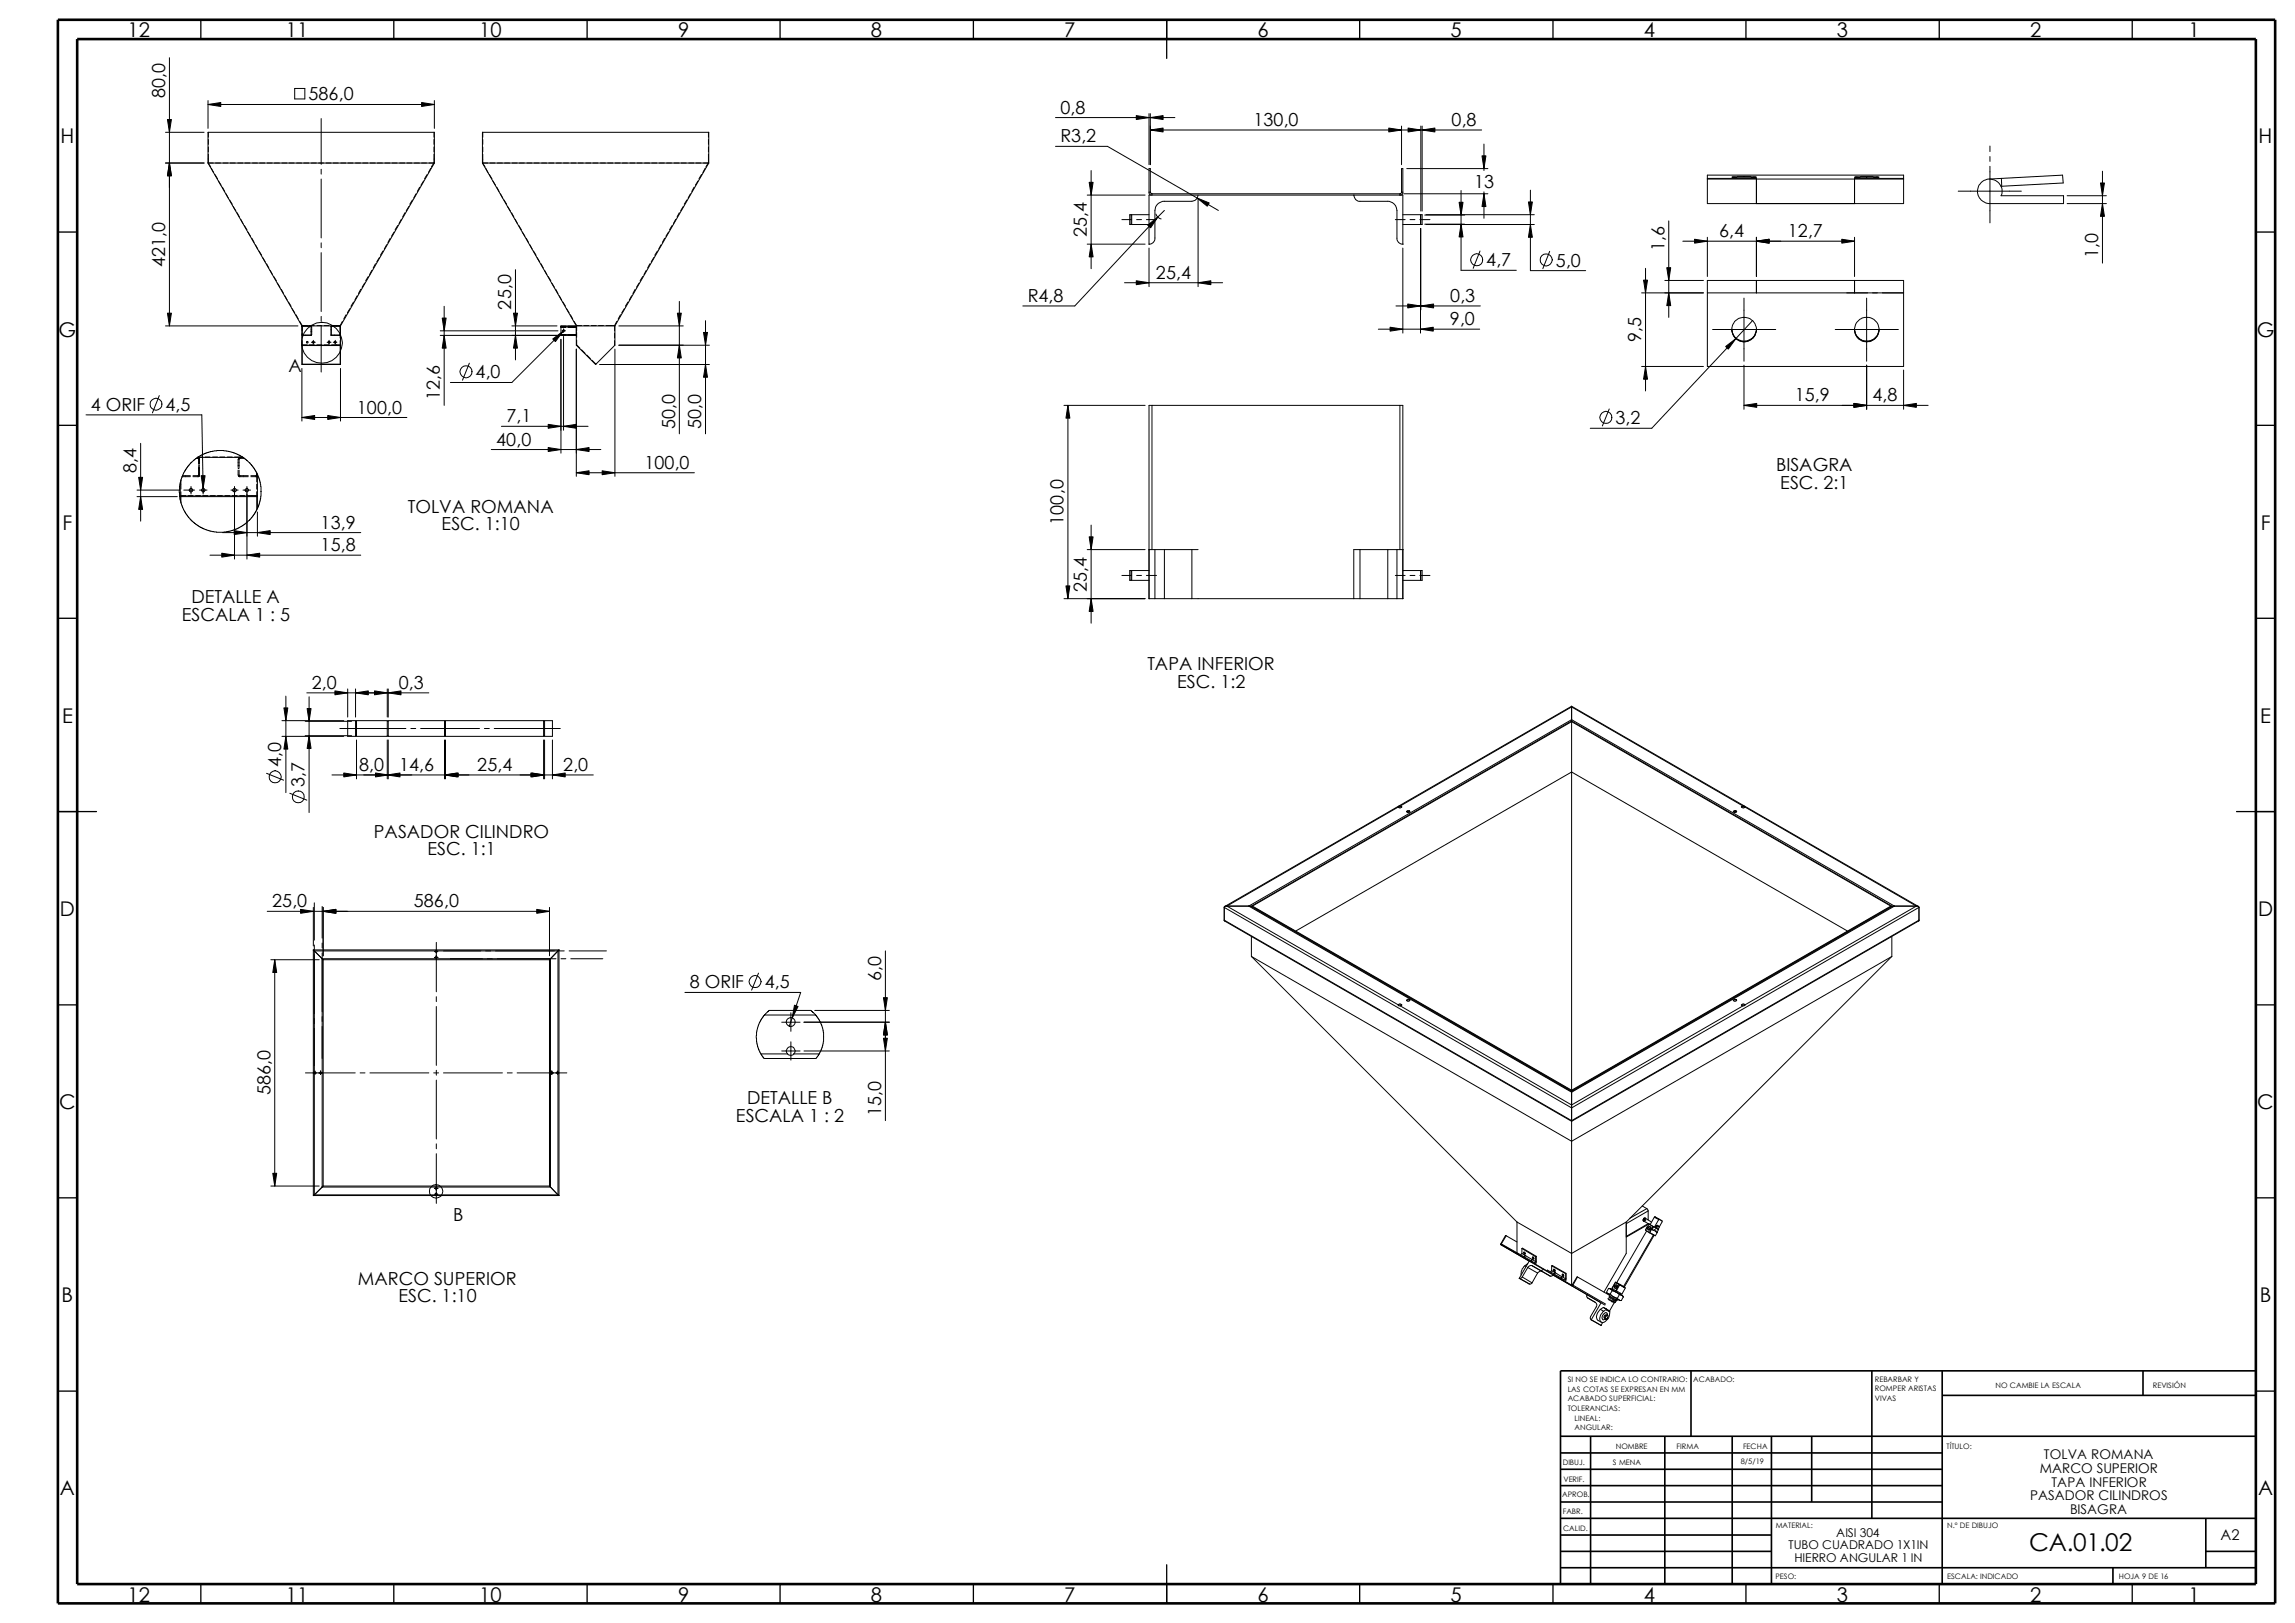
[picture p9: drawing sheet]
<svg xmlns="http://www.w3.org/2000/svg" width="594mm" height="420mm" viewBox="0 0 594 420" stroke-linecap="round" stroke-linejoin="round" font-family="sans-serif">
<defs><g id="words">
<text font-size="6.3" x="525.3" y="401.5">CA.01.02</text>
<g font-size="5.2">
<text x="33" y="9.6">12</text>
<text x="74" y="9.6">11</text>
<text x="124" y="9.6">10</text>
<text x="175.5" y="9.6">9</text>
<text x="225.5" y="9.6">8</text>
<text x="275.5" y="9.6">7</text>
<text x="325.5" y="9.6">6</text>
<text x="375.5" y="9.6">5</text>
<text x="425.5" y="9.6">4</text>
<text x="475.5" y="9.6">3</text>
<text x="525.5" y="9.6">2</text>
<text x="566.5" y="9.6">1</text>
<text x="15.7" y="37.1">H</text>
<text x="584.6" y="37.1">H</text>
<text x="15.2" y="87.2">G</text>
<text x="584.2" y="87.2">G</text>
<text x="16.2" y="137.1">F</text>
<text x="585.2" y="137.1">F</text>
<text x="16.1" y="187.2">E</text>
<text x="585" y="187.2">E</text>
<text x="15.5" y="237.1">D</text>
<text x="584.5" y="237.1">D</text>
<text x="15.3" y="287.1">C</text>
<text x="584.3" y="287.1">C</text>
<text x="15.9" y="337.2">B</text>
<text x="585" y="337.2">B</text>
<text x="15.5" y="387.1">A</text>
<text x="584.5" y="387.1">A</text>
<text x="33" y="414.7">12</text>
<text x="74" y="414.7">11</text>
<text x="124" y="414.7">10</text>
<text x="175.5" y="414.7">9</text>
<text x="225.5" y="414.7">8</text>
<text x="275.5" y="414.7">7</text>
<text x="325.5" y="414.7">6</text>
<text x="375.5" y="414.7">5</text>
<text x="425.5" y="414.7">4</text>
<text x="475.5" y="414.7">3</text>
<text x="525.5" y="414.7">2</text>
<text x="566.5" y="414.7">1</text>
</g>
<g font-size="4.7">
<text x="42.8" y="25.4" transform="rotate(-90 42.8 25.4)">80,0</text>
<text x="79.8" y="26">586,0</text>
<text x="274.5" y="29.4">0,8</text>
<text x="324.4" y="32.6">130,0</text>
<text x="375.8" y="32.6">0,8</text>
<text x="274.5" y="36.9">R3,2</text>
<text x="381.6" y="48.6">13</text>
<text x="281.3" y="61.4" transform="rotate(-90 281.3 61.4)">25,4</text>
<text x="430.9" y="65" transform="rotate(-90 430.9 65)">1,6</text>
<text x="445" y="61.4">6,4</text>
<text x="462.8" y="61.4">12,7</text>
<text x="42.8" y="69.1" transform="rotate(-90 42.8 69.1)">421,0</text>
<text x="384.7" y="69">4,7</text>
<text x="402.8" y="69">5,0</text>
<text x="543.1" y="66.8" transform="rotate(-90 543.1 66.8)">1,0</text>
<text x="299.2" y="72.2">25,4</text>
<text x="132.3" y="80.1" transform="rotate(-90 132.3 80.1)">25,0</text>
<text x="266" y="78.2">R4,8</text>
<text x="375.4" y="78.2">0,3</text>
<text x="375.3" y="84.2">9,0</text>
<text x="424.9" y="88.6" transform="rotate(-90 424.9 88.6)">9,5</text>
<text x="74.7" y="96.3">A</text>
<text x="123.1" y="97.9">4,0</text>
<text x="23.5" y="106.4">4 ORIF</text>
<text x="42.8" y="106.4">4,5</text>
<text x="92.4" y="107.1">100,0</text>
<text x="113.9" y="103.7" transform="rotate(-90 113.9 103.7)">12,6</text>
<text x="464.6" y="103.9">15,9</text>
<text x="484.7" y="103.9">4,8</text>
<text x="131.1" y="109.3">7,1</text>
<text x="174.8" y="111" transform="rotate(-90 174.8 111)">50,0</text>
<text x="181.5" y="111" transform="rotate(-90 181.5 111)">50,0</text>
<text x="418.2" y="109.8">3,2</text>
<text x="128.4" y="115.4">40,0</text>
<text x="35.3" y="122.5" transform="rotate(-90 35.3 122.5)">8,4</text>
<text x="166.8" y="121.4">100,0</text>
<text x="459.7" y="122.1">BISAGRA</text>
<text x="460.8" y="126.5">ESC. 2:1</text>
<text x="83" y="136.9">13,9</text>
<text x="105.6" y="132.8">TOLVA ROMANA</text>
<text x="114.3" y="137.3">ESC. 1:10</text>
<text x="275.3" y="135.8" transform="rotate(-90 275.3 135.8)">100,0</text>
<text x="83" y="142.7">15,8</text>
<text x="281.3" y="153.2" transform="rotate(-90 281.3 153.2)">25,4</text>
<text x="47.1" y="160.7">ESCALA 1 : 5</text>
<text x="49.5" y="156.2">DETALLE A</text>
<text x="297" y="173.5">TAPA INFERIOR</text>
<text x="80.7" y="178.4">2,0</text>
<text x="103.2" y="178.4">0,3</text>
<text x="304.7" y="178">ESC. 1:2</text>
<text x="72.8" y="198.6" transform="rotate(-90 72.8 198.6)">4,0</text>
<text x="78.8" y="203.8" transform="rotate(-90 78.8 203.8)">3,7</text>
<text x="93" y="199.6">8,0</text>
<text x="103.3" y="199.6">14,6</text>
<text x="123.5" y="199.6">25,4</text>
<text x="145.8" y="199.6">2,0</text>
<text x="96.8" y="216.9">PASADOR CILINDRO</text>
<text x="110.7" y="221.5">ESC. 1:1</text>
<text x="70.5" y="234.9">25,0</text>
<text x="107.1" y="234.9">586,0</text>
<text x="178.6" y="255.8">8 ORIF</text>
<text x="198" y="255.8">4,5</text>
<text x="228.1" y="254" transform="rotate(-90 228.1 254)">6,0</text>
<text x="70" y="283.6" transform="rotate(-90 70 283.6)">586,0</text>
<text x="193.4" y="285.8">DETALLE B</text>
<text x="190.5" y="290.4">ESCALA 1 : 2</text>
<text x="228.1" y="288.8" transform="rotate(-90 228.1 288.8)">15,0</text>
<text x="117.3" y="316">B</text>
<text x="92.6" y="332.6">MARCO SUPERIOR</text>
<text x="103.1" y="337.1">ESC. 1:10</text>
</g>
<text font-size="3.8" x="574.8" y="398.7">A2</text>
<g font-size="3.5">
<text x="529.1" y="377.8">TOLVA ROMANA</text>
<text x="528" y="381.4">MARCO SUPERIOR</text>
<text x="525.5" y="388.4">PASADOR CILINDROS</text>
<text x="531" y="384.9">TAPA INFERIOR</text>
<text x="535.9" y="392">BISAGRA</text>
</g>
<g font-size="3.1">
<text x="463" y="401">TUBO CUADRADO 1X1IN</text>
<text x="475.3" y="397.9">AISI 304</text>
<text x="464.5" y="404.2">HIERRO ANGULAR 1 IN</text>
</g>
<g font-size="1.9">
<text x="405.8" y="357.8">SI NO SE INDICA LO CONTRARIO:</text>
<text x="438.3" y="357.8">ACABADO:</text>
<text x="485.3" y="357.7">REBARBAR Y</text>
<text x="516.6" y="359.2">NO CAMBIE LA ESCALA</text>
<text x="557.3" y="359.4">REVISIÓN</text>
<text x="405.8" y="360.3">LAS COTAS SE EXPRESAN EN MM</text>
<text x="405.8" y="362.8">ACABADO SUPERFICIAL:</text>
<text x="405.8" y="365.3">TOLERANCIAS:</text>
<text x="485.3" y="360.2">ROMPER ARISTAS</text>
<text x="485.3" y="362.7">VIVAS</text>
<text x="407.6" y="367.7">LINEAL:</text>
<text x="407.6" y="370.3">ANGULAR:</text>
<text x="418.3" y="375.2">NOMBRE</text>
<text x="434" y="375.1">FIRMA</text>
<text x="451.2" y="375.1">FECHA</text>
<text x="503.9" y="375.1">TÍTULO:</text>
<text x="404.5" y="379.3">DIBUJ.</text>
<text x="404.7" y="383.6">VERIF.</text>
<text x="417.5" y="379.3">S MENA</text>
<text x="450.6" y="379.1">8/5/19</text>
<text x="404.4" y="387.6">APROB.</text>
<text x="404.5" y="392">FABR.</text>
<text x="459.7" y="395.7">MATERIAL:</text>
<text x="504" y="395.7">N.º DE DIBUJO</text>
<text x="404.6" y="396.4">CALID.</text>
<text x="459.6" y="408.7">PESO:</text>
<text x="504" y="408.8">ESCALA: INDICADO</text>
<text x="548.5" y="408.8">HOJA 9 DE 16</text>
</g>
</g></defs>
<!-- layer: Capa 1 -->
<g fill="none" stroke="#000" stroke-width=".34">
<path d="M52 5.1v5M101.9 5.1v5M152 5.1v5M201.9 5.1v5M252 5.1v5M302 5.1v10M352 5.1v5M402 5.1v5M452 5.1v5M502 5.1v5M551.9 5.1v5M15 60.1h5"/>
<path d="M583.9 60.1h5M15 110.1h5M583.9 110.1h5M15 160.1h5M583.9 160.1h5M15 210.1h10M579 210.1h9.9M15 260.1h5M583.9 260.1h5M15 310.1h5M583.9 310.1h5M15 360.1h5"/>
<path d="M583.9 360.1h5M52 410.1v5M101.9 410.1v5M152 410.1v5M201.9 410.1v5M252 410.1v5M302 405.1v10M352 410.1v5M402 410.1v5M452 410.1v5M502 410.1v5M551.9 410.1v5"/>
</g>
<g fill="none" stroke="#000" stroke-width=".42">
<path d="M437.7 354.9v16.9M484.5 354.9v38.2M502.8 354.9v55.2M554.7 354.9v6.3M583.9 354.9h-180v55.2M403.9 376.1h98.9M403.9 371.8h180M411.7 371.8v38.3M431 371.8v38.3M448.4 371.8v38.3M458.6 371.8v38.3M469 371.8v17"/>
<path d="M502.8 361.2h81.1M403.9 393.1h180M403.9 397.4h54.7M403.9 380.4h98.9M403.9 384.6h98.9M403.9 388.8h98.9M571 393.1v12.7M403.9 401.6h54.7M403.9 405.8h180M546.9 405.8v4.3M571 401.6h12.9"/>
</g>
<path d="M15 5.1h573.9v410h-573.9zM20 10.1h563.9v400h-563.9z" fill="none" stroke="#000" stroke-width=".68" stroke-linecap="butt"/>
<g fill="none" stroke="#000" stroke-width=".26">
<path d="M43.9 14.9v69.5M42.8 34.2h10M43.3 30.9h1.1l-.5 3.3zM53.8 27.1l3.4-.6v1.1zM53.8 26v7.2M53.8 27.1h58.6M53.9 34.2v1.3M53.9 36.1v1.3M53.9 38.1v1.2M53.9 39.9v2.3M76.3 22.9h2.6v2.7h-2.6zM83.1 30.7v11.8"/>
<path d="M109.1 26.5l3.3 .6-3.3 .5zM112.4 34.2v1.3M112.4 36.1v1.3M112.4 38.1v1.2M112.4 39.9v2.3M112.4 26v7.2M125 34.2v1.3M125 36.1v1.3M125 38.1v1.2M125 39.9v2.3M183.4 34.2v1.3M183.4 36.1v1.3"/>
<path d="M183.4 38.1v1.2M183.4 39.9v2.3M273.2 37.9h13.5l28.7 16.6M273.2 30.4h30.9M294.1 29.9l3.3 .5-3.3 .5zM297.4 29.4v13.2M297.8 33.7l3.3-.6v1.1zM297.8 30.4l3.3-.5v1zM297.8 29.4v13.2M297.8 33.7h85.7M359.5 33.1l3.3 .6-3.3 .5zM362.8 32.6v10"/>
<path d="M364.5 33.1l3.3 .6-3.3 .5zM367.8 32.6v22.1M368.1 33.7l3.3-.6v1.1zM368.1 32.6v22.1M384.1 37.3v6.9M515.1 37.8v1.4M42.8 42.2h10M43.9 42.2l.5 3.3h-1.1zM53.8 42.2l24.3 42.2M53.8 42.1l.7 1.1M53.8 42.2h58.6M53.8 42.2v-8h58.6v8"/>
<path d="M54.7 43.6l.6 1.1M55.6 45.2l.7 1.1M56.6 46.9l.6 1.1M57.6 48.5l.6 1.1M58.5 50.2l.6 1.1M59.4 51.8l.7 1.1M60.4 53.5l.6 1.1M61.4 55.1l.6 1.1M62.3 56.8l.6 1.1M63.2 58.4l.7 1.1M83.1 43.8v1.3M83.1 46.4v15.2"/>
<path d="M103 58.4l-.7 1.1M103.9 56.8l-.6 1.1M104.8 55.1l-.6 1.1M105.8 53.5l-.6 1.1M106.8 51.8l-.7 1.1M107.7 50.2l-.6 1.1M108.6 48.5l-.6 1.1M109.6 46.9l-.6 1.1M110.6 45.2l-.7 1.1M111.5 43.6l-.6 1.1M112.4 42.1l-.7 1.1M112.4 42.2l-24.3 42.2"/>
<path d="M124.9 42.1l.7 1.1M124.9 42.2l24.3 42.2v5l5 5 5-5v-5M124.9 42.2h58.6M124.9 42.2v-8h58.6v8M125.7 43.6l.6 1.1M126.7 45.2l.6 1.1M127.6 46.9l.7 1.1M128.6 48.5l.6 1.1M129.5 50.2l.6 1.1M130.5 51.8l.6 1.1M131.4 53.5l.7 1.1M132.4 55.1l.6 1.1"/>
<path d="M133.4 56.8l.5 1.1M134.3 58.4l.7 1.1M174 58.4l-.7 1.1M174.9 56.8l-.6 1.1M175.9 55.1l-.6 1.1M176.9 53.5l-.7 1.1M177.8 51.8l-.7 1.1M178.7 50.2l-.6 1.1M179.7 48.5l-.6 1.1M180.7 46.9l-.7 1.1M181.6 45.2l-.7 1.1M182.5 43.6l-.6 1.1"/>
<path d="M183.4 42.1l-.7 1.1M183.5 42.2l-24.3 42.2M281.4 50.5h15M281.9 47.2h1.1l-.6 3.3zM282.4 44.2v25.4M290.4 56.9h2.5M292.4 55.6h.4v2.5h-.4zM292.8 55.7h.1M292.8 58h.1M294.2 56.9h1.3M296.8 56.9h2.6M297.1 58.3l2.6-2.1-1.8 2.8z"/>
<path d="M297.4 49.7h.4M297.4 55.6h-4.5v2.5h4.5M297.4 49.7v-6.1h.4v6.1M297.4 49.7a.63 .63 0 0 0 .8 .8M297.8 49.7l.4 .5M298 50.5h-.6v12.7M298.2 50.5h64.9v12.7M298.2 50.2v.3M298.2 50.2h64.2M299.2 55.4a2.17 2.17 0 0 0 1.4 1.3M301.4 54.5l-23.2 24.7h-13.4M309.9 51.3l3.1 1.2-.5 .9z"/>
<path d="M310.1 51.5v22.7M310.1 50.5a1.75 1.75 0 0 1-1.6 1.6h-7.1a2.41 2.41 0 0 0-2.4 2.4v7.1a1.46 1.46 0 0 1-1.6 1.6M350.4 50.5a1.59 1.59 0 0 0 1.6 1.6h7.2a2.44 2.44 0 0 1 2.4 2.4v7.2a1.45 1.45 0 0 0 1.5 1.5M361.2 56.9h2.5M362.8 49.7l-.4 .5M362.8 49.7h.3M362.8 49.7v-6.1h.3v6.1M363.1 55.6h4.6v2.5h-4.6M363.1 49.7a.63 .63 0 0 1-.7 .8v-.3M363.4 50.2h21.7M364.2 43.6h20.9M365 56.9h1.3"/>
<path d="M367.5 56.9h2.7M367.7 59.1v27.1M367.8 55.6h.3v2.5h-.3zM367.8 59.1v21.1M368.8 58h10.3M368.8 55.7h10.3M369.1 58.1h28.1M369.1 55.6h28.1M377.7 52.4h1l-.5 3.3zM378.2 58l.5 3.3h-1zM378.2 49.3v20.7h14.3M383.6 40.3h1l-.5 3.3z"/>
<path d="M384.1 50.2l.5 3.3h-1zM384.1 49.7v6.8M395.6 52.3h1.1l-.5 3.3zM396.2 58.1l.5 3.3h-1.1zM396.2 49.2v20.9h14.3M432 57.2v25M442 46.4v6.3h50.8v-6.3M442 46.4h50.8M442 46.2h12.7v.2M442 46.4v-1.1h50.8v1.1M448.3 45.8l1.5-.1 4.9 .1-1.1 .2h-4.2zM454.7 46.4v6.3z"/>
<path d="M480.1 45.8l1.7-.1 4.6 .1-.9 .2h-4.5zM480.1 46.4v6.3zM492.8 46.2h-12.7v.2M506.9 49.5h16.3M512.7 47.4a3.2 3.2 0 0 1 4-.6 3.2 3.2 0 0 1 1.3 3.9h16.2v2h-19.1a3.2 3.2 0 0 1-2.9-1.9 3.2 3.2 0 0 1 .5-3.4zM514.9 46.4l19-1.1 .2 2.1-15.9 .8M515.1 40.5v1.3M515.1 43.1v14.6M518 48.2h.2M518.1 46.2l.1 2M535.1 52.7h10.2M535.1 50.7h10.2"/>
<path d="M543.7 47.4h1l-.5 3.3zM544.2 52.7l.5 3.3h-1zM544.2 44.3v23.8M64.2 60.1l.7 1.1M65.2 61.7l.6 1.1M66.1 63.4l.6 1.1M67.1 65l.6 1.1M68 66.7l.7 1.1M69 68.3l.6 1.1M69.9 70l.6 1.1M70.9 71.6l.6 1.1M71.8 73.3l.7 1.1"/>
<path d="M72.8 74.9l.6 1.1M73.7 76.6l.6 1.1M74.7 78.2l.7 1.1M75.6 79.9l.7 1.1M83.1 62.9v1.2M83.1 65.4v15.2M90.6 79.9l-.7 1.1M91.5 78.2l-.7 1.1M92.5 76.6l-.6 1.1M93.4 74.9l-.6 1.1M94.4 73.3l-.7 1.1M95.3 71.6l-.6 1.1"/>
<path d="M96.3 70l-.6 1.1M97.2 68.3l-.6 1.1M98.2 66.7l-.7 1.1M99.1 65l-.6 1.1M100.1 63.4l-.6 1.1M101 61.7l-.6 1.1M102 60.1l-.7 1.1M115 79.3v25.6M133.4 69.8v23.4M135.2 60.1l.7 1.1M136.2 61.7l.6 1.1M137.2 63.4l.6 1.1"/>
<path d="M138.1 65l.7 1.1M139 66.7l.7 1.1M140 68.3l.6 1.1M141 70l.6 1.1M141.9 71.6l.7 1.1M142.8 73.3l.7 1.1M143.8 74.9l.6 1.1M144.8 76.6l.6 1.1M145.7 78.2l.7 1.1M146.6 79.9l.7 1.1M161.6 79.9l-.6 1.1M162.6 78.2l-.7 1.1"/>
<path d="M163.5 76.6l-.6 1.1M164.4 74.9l-.6 1.1M165.4 73.3l-.6 1.1M166.4 71.6l-.7 1.1M167.3 70l-.6 1.1M168.2 68.3l-.6 1.1M169.2 66.7l-.6 1.1M170.2 65l-.7 1.1M171.1 63.4l-.6 1.1M172 61.7l-.6 1.1M173.1 60.1l-.7 1.1M175.9 78v34.3"/>
<path d="M281.4 63.2h15M282.4 63.2l.6 3.3h-1.1zM291.1 73.2h25.4M294.1 72.7l3.3 .5-3.3 .5zM297.4 64.2v10M297.4 63.2h.1M310.1 73.2l3.3-.5v1zM361.4 79.2h21.8M363.1 64.2v22M363.1 63.2h.1M364.4 78.7l3.3 .5-3.3 .5zM367.8 79.2l3.3-.5v1z"/>
<path d="M383.1 65l-1.8 4.5M401.2 65.1l-1.8 4.5M424.9 75.8h16M425.5 72.5h1l-.5 3.3zM426 69.5v31.7M431 72.6h9.9M431.5 69.3h1l-.5 3.3zM432 75.8l.5 3.3h-1zM435.6 62.4h44.5M438.7 61.9l3.3 .5-3.3 .5zM442 75.8v-3.2h50.8v3.2M442 61.4v10.2"/>
<path d="M442 75.8h50.8M451.4 77.2v16.3M454.7 62.4l3.3-.5v1zM454.7 72.6v3.2zM454.7 61.4v10.2M476.8 61.9l3.3 .5-3.3 .5zM480.1 72.6v3.2zM480.1 61.4v10.2M483.2 77.2v16.3M492.8 75.8v19.1h-50.8v-19.1M42.8 84.4h34.3M43.3 81.1h1.1l-.5 3.3z"/>
<path d="M76.6 81.5l.6 1.1M77.6 83.2l.6 1.1M78.1 89.4h10M78.1 84.4h10M78.1 84.5h.1M78.1 84.4v10h10v-10M78.1 95.4v13.6M78.2 88.2v6.1h9.9v-6.1M78.2 84.3h1.3M78.2 84.3v3.2M78.2 89.3h1.3M78.2 84.5h2.2l.1 2.2"/>
<path d="M78.2 86.7h2.2M78.2 89.5h9.9M80.1 84.3h1.3M80.1 89.3h1.3M80.5 85.4h.2M80.5 84.4l.2 .2-.1 2.2-2.5-.1M80.5 85.8h.2M80.6 88.6h1M81.1 88.1v1M82 84.3h1.3M82 89.3h1.3M83.1 81.9v1.3"/>
<path d="M83.1 84.5v11.8M83.9 84.3h1.3M83.9 89.3h1.3M84.7 88.6h1M85.2 88.1v1M85.8 84.4l-.1 2.4 2.4-.1M85.9 84.3h2.2M85.9 89.3h2.2M86.3 88.6h.9M86.8 88.1v1M88.1 84.5h-2.2l-.1 2.2M88.1 84.3v3.2"/>
<path d="M88.1 84.5h.1M88.1 86.7h-2.2M88.1 95.4v13.6M88.6 83.2l-.5 1.1M89.6 81.5l-.6 1.1M114 85.6h30.4M114 86.8h30.2M114.5 82.3h1l-.5 3.3zM115 86.8l.5 3.3h-1zM121.5 94l-1.8 4.4M132.5 84.4h11.7M132.9 81.1h1l-.5 3.3z"/>
<path d="M133.4 86.8l.5 3.3h-1zM143.1 87.8l2.7-2.1-2 2.7zM145.2 86.7v.1h4M145.2 84.5h1.3M145.2 86.7h1.3M145.2 86.7h4M145.2 84.6h4M145.2 84.6v2.1M145.2 87.8v29.5M145.5 85.6h.9M145.9 85.1v1M145.9 87.1v24.3"/>
<path d="M146 85.5l-13.5 13.5h-15.9M147.1 84.5h2.1M147.1 86.7h2.1M147.7 81.5l.6 1.1M148.6 83.2l.7 1.1M149.2 90.4v32.9M149.3 84.3h1.2M149.3 88v1.3l.8 .8M149.3 84.3v1.3M149.3 86.1v1.2M150.5 90.6l1 .9M151.1 84.3h1.3"/>
<path d="M151.9 91.9l.9 .9M153.1 84.3h1.2M153.2 93.3l1 .9M154.2 94.2h.1M154.9 84.3h1.3M155.2 94.4h28.4M156.9 84.3h2.2M159.1 84.3v1.3M159.1 86.2v1.3M159.1 88.2v1.3M159.2 84.4h-14v.2M159.2 90.4v32.9"/>
<path d="M159.7 83.2l-.6 1.1M160.2 84.4h16.7M160.2 89.4h23.4M160.6 81.5l-.6 1.1M175.3 81.1h1.1l-.5 3.3zM175.9 89.4l.5 3.3h-1.1zM182.1 86.1h1l-.5 3.3zM182.6 94.4l.5 3.3h-1zM182.6 83v29.3M356.8 85.2h26.2M359.8 84.7l3.3 .5-3.3 .5zM367.7 85.2l3.3-.5v1z"/>
<path d="M424.9 94.9h16M426 94.9l.5 3.3h-1zM443.3 85.3h16.4M446.7 89.7l2.6-2-1.9 2.7zM448.3 85.3a3.2 3.2 0 0 0 3.2 3.1 3.2 3.2 0 0 0 3.2-3.1M451.4 94.5v11.5M453.6 83l-26 27.9h-16M454.7 85.2a3.2 3.2 0 0 1-3.2 3.1 3.2 3.2 0 0 1-3.2-3.1M475.1 85.3h16.3M480.1 85.3a3.2 3.2 0 0 0 3.1 3.1 3.2 3.2 0 0 0 3.2-3.1M480.1 85.2a3.2 3.2 0 0 0 3.1 3.1 3.2 3.2 0 0 0 3.2-3.1M483.2 94.5v11.5"/>
<path d="M492.8 95.8v10.2M22.3 107.4h29.9l.5 20M36.4 114.8v20.1M41.2 102.4l-1.7 4.5M50.8 118.7h.6v1.5M51.1 118.4h11.8M51.2 118.3h1.3M51.3 118.4l.3 .3v1.5M53.1 118.3h1.3M55 118.3h1.3M56.9 118.3h1.3M58.8 118.3h1.3"/>
<path d="M60.7 118.3h2.1M62.1 118.4l-.5 .5v2.1M63.2 118.7h-1.1l-.2 .1v2.2M78.1 108.1l3.3-.5v1zM78.1 108.1h27.2M84.8 107.6l3.3 .5-3.3 .5zM127.2 116.4h28.3M129.8 110.4h22.4M141.9 115.9l3.3 .5-3.3 .5zM141.9 109.9l3.3 .5-3.3 .5zM145.9 110.4l3.3-.5v1zM149.2 116.4l3.3-.5v1z"/>
<path d="M275.4 104.9h21M276.4 104.9l.5 3.3h-1zM276.4 104.9v50.1M298.2 104.9h-.8v50.1M298.2 104.9v37.4M298.2 104.9h64.2M362.4 104.9v37.4M362.4 104.9h.7v50.1M416.6 105.9l-1.8 4.4M451.4 104.9l3.3-.5v1.1zM451.4 104.9h47.7M479.9 104.4l3.3 .5-3.3 .6z"/>
<path d="M492.8 104.9l3.3-.5v1.1zM35.5 126.9h11.1M35.5 128.6h10.4M35.9 123.6h1l-.5 3.3zM36.4 128.6l.5 3.3h-1zM46.7 128.4h19.9M46.7 125v4.4M46.8 128.6h19.7M46.8 124.2v2.4M46.8 127.3v2.9M46.8 128.3h1.3M47.2 123.4h2.1"/>
<path d="M47.2 123.1h2.1M47.6 126.9h2.8M48.7 128.3h1.3M49.4 125.9v2M50.6 128.3h1.3M51.4 120.5h.2M51.4 120.8v2.3h-1.4M51.4 121.3h.2M51.6 126.9h2M51.6 120.8v2.5l-1.6 .1M52.1 123.1h1l-.5 3.3zM52.5 128.3h1.3"/>
<path d="M52.6 125.9v2M54.4 128.3h1.3M56.3 128.3h1.3M57.6 137.9h35.8M58.3 128.3h1.2M59.8 126.9h1.8M60.1 128.3h1.3M60.6 137.4l3.3 .5-3.3 .5zM60.7 125.9v18.8M61.6 120.5h.3M61.6 121.7v1.3l.2 .3 2.5 .1M61.6 121.3h.3"/>
<path d="M61.9 121.7l.1 1.4h2.3M62.1 128.3h1.2M62.9 126.9h2M63.9 128.3h2.6M63.9 125.9v18.8M66.5 122.4v2.4M66.5 125.3v1.3M66.5 127.3v4.7M66.5 123l-.1 .1h-1.5M66.5 123.3h.1M66.6 137.9l3.3-.5v1zM66.6 123.2l-.2 .2h-1.5"/>
<path d="M66.6 122.9v8.6M66.6 132.5v6.3M149.2 122.4l3.3-.5v1zM149.2 122.4h30.5M155.9 121.9l3.3 .5-3.3 .5zM281.9 139h1.1l-.6 3.3zM282.4 135.9v25.4M54.4 143.7h39M57.4 143.2l3.3 .5-3.3 .5zM63.9 143.7l3.3-.5v1zM275.4 155h21M275.9 151.7h1l-.5 3.3z"/>
<path d="M281.4 142.3h15M282.4 155l.6 3.3h-1.1zM290.4 149h2.5M292.4 147.7h.4v2.5h-.4zM292.8 147.8h.1M292.8 150.2h.1M294.2 149h1.3M296.8 149h2.6M297.4 147.7h-4.5v2.5h4.5M297.4 155h1.6M297.4 155h.1M297.5 142.3h1.5"/>
<path d="M299 142.3h2.4M299 155h2.4M299 142.3v12.7M301.4 155h7.1M301.4 142.3h7.1M301.4 142.3v12.7M308.5 142.3h1.6M308.5 155h41.9M308.5 142.3v12.7M350.4 155h1.6M352 142.3h-1.6v12.7M352 142.3v12.7"/>
<path d="M352 155h7.2M352 142.3h7.2M359.2 155h2.4M359.2 142.3h2.4M359.2 142.3v12.7M361.2 149h2.5M361.6 142.3v12.7M361.6 142.3h1.6M361.6 155h1.5M363.1 147.7h4.6v2.5h-4.6M363.1 155h.1M365 149h1.3"/>
<path d="M367.5 149h2.7M367.8 147.7h.3v2.5h-.3zM79.4 179.4h31.6M86.7 178.9l3.3 .5-3.3 .5zM90 178.4v7.2M92 179.4l3.3-.5v1zM92 178.4v7.2M96.9 178.9l3.3 .5-3.3 .5zM100.2 178.4v7.2M100.5 179.4l3.3-.5v1zM100.5 178.4v7.2M73 186.6h16"/>
<path d="M73 190.6h16M73.5 183.3h1l-.5 3.3zM74 190.6l.5 3.3h-1zM74 180.2v25M79 186.7h12M79 190.5h12M79.5 183.4h1l-.5 3.3zM80 190.5l.5 3.3h-1zM80 180.4v30M88 188.6h17.1M90 186.6h2v4h-2zM92 190.5h.3"/>
<path d="M92 186.7h.3M92.3 191.6v10M92.3 186.6h7.9v4h-7.9zM100.2 186.7h.3M100.2 190.5h.3M100.2 191.6v10M100.5 191.6v10M100.5 186.6h14.6v4h-14.6zM106.3 188.6h1.3M108.9 188.6h15.2M115.1 186.7h.2M115.1 190.5h.2"/>
<path d="M115.1 191.6v10M115.3 186.6h25.4v4h-25.4zM115.3 191.6v10M125.4 188.6h1.3M127.9 188.6h17.1M140.7 190.5h.3M140.7 191.6v10M140.7 186.7h.3M141 186.6h2v4h-2zM141 191.6v10M143 191.6v10M406.8 183l44.4 25.7"/>
<path d="M406.8 186.3l83.6 48.3M406.8 186.6l82.9 48M406.8 182.8v.2M406.8 186.3v.3M406.8 182.8l-89.7 51.9M406.8 183v3.3M406.8 186.8v95.4M406.8 186.8l-82.6 47.8 82.6 47.6M406.8 186.6l-82.9 48M406.8 183l-44.3 25.7M406.8 186.3l-83.5 48.3M406.8 186.8l82.7 47.8-82.7 47.6"/>
<path d="M406.8 182.8l89.8 51.9M69 200.2l4.4 1.8M75 205.4l4.4 1.7M85.9 200.6h67.7M89 200.1l3.3 .5-3.3 .5zM97.2 200.1l3.3 .5-3.3 .5zM100.2 200.6l3.3-.5v1zM115.1 200.6l3.3-.5v1zM115.3 200.6l3.3-.5v1zM137.4 200.1l3.3 .5-3.3 .5zM137.7 200.1l3.3 .5-3.3 .5zM143 200.6l3.3-.5v1z"/>
<path d="M361.9 208.9l-44.3 25.7M362.1 208.9l.4-.1zM362.5 208.7l.4 .1a.52 .52 0 0 1-.5 .4 .52 .52 0 0 1-.5-.3M362.5 208.7h-.4l-.2 .2M362.5 208.8l.3 .2M364.1 210.1a.45 .45 0 0 1 .4-.3 .45 .45 0 0 1 .4 .4l-.6 .2zM364.2 210.1l.7 .1M448.6 210.1a.45 .45 0 0 1 .5-.3 .45 .45 0 0 1 .4 .4l-.6 .2zM448.7 210.2l.4-.2 .4 .2M451.2 208.7h-.4a.44 .44 0 0 0 .4 .5 .44 .44 0 0 0 .5-.3M451.2 208.7h.3l.2 .2M451.2 208.8l.4 .2z"/>
<path d="M451.2 208.8l-.4 .2M451.7 208.9l44.4 25.7M69.2 235.9h73M77.8 235.4l3.3 .5-3.3 .5zM81.1 234.9v10M81.4 233.7v9.7M83.4 234.7v8.2M83.7 235.9l3.3-.5v1zM83.7 234.9v12.5M138.9 235.4l3.3 .5-3.3 .5zM142.2 234.9v12.5M316.9 238.2l.2 .3"/>
<path d="M316.9 234.9v3.3M316.9 234.9l89.9 51.9M316.9 238.2l89.9 51.9M317.1 238.5l89.7 51.8M317.6 234.6h-.4l-.3 .3M317.6 234.6h5.7M317.6 234.6l44.4 25.5M323.3 234.6l83.5 48.1M323.3 234.6h.4l83.1 48M323.9 234.6v.1M323.9 234.6l82.9 47.8M489.7 234.6v.1"/>
<path d="M489.7 234.6l-82.9 47.8M490.4 234.6h-.4l-83.2 48M490.4 234.6h5.7M490.4 234.6l-83.6 48.1M496.1 234.6l.5 .1 .1 .2M496.1 234.6h.4l.2 .3M496.1 234.6l-44.4 25.5M496.6 238.5l-89.8 51.8M496.7 238.2l-.1 .3M496.7 234.9v3.3M496.7 234.9l-89.9 51.9M496.7 238.2l-89.9 51.9"/>
<path d="M70.1 248.5h12.5M71.1 248.5l.5 3.3h-1zM71.1 248.5v58.5M81.1 245.9l.3 .3M81.1 245.9v63.6M81.1 245.9h63.6M81.4 246.2l2 2M81.4 244.6v1.3M81.4 246.2v31.4M81.4 246.2h31.4M83.4 248.2h60.5M83.4 248.2l.3 .3"/>
<path d="M83.4 244.1v1.3M83.4 246.7v60.6M83.7 248.5v58.5M83.7 248.5h58.5M112.4 247.9h1M112.4 246.3h1M112.8 246.2a.22 .22 0 0 0 0 .3 .22 .22 0 0 0 .3 0 .22 .22 0 0 0 0-.3M112.8 246.2h.3M112.9 244v12.8M112.9 258v1.3M113.1 246.2h31.3M142.2 248.5v58.5"/>
<path d="M142.5 248.2l-.3 .3M142.5 248.2v59.1M144.4 246.2l-1.9 2M144.4 246.2v31.4M144.7 245.9l-.3 .3M144.7 245.9v63.6M144.8 246.2h1.2M145.2 248.2h1.3M147.3 246.2h9.7M147.7 248.2h8.3M177.3 256.9h30l-3 8.7M196.3 251.9l-1.7 4.4"/>
<path d="M228.7 258.3h1l-.5 3.3zM229.2 246.2v43.9M323.9 247.6l68.8 68.8M323.9 242.4v5.2M335.4 241l71.4-41.1 71.4 41.1M364.1 259a.45 .45 0 0 1 .4-.3 .45 .45 0 0 1 .4 .3l-.6 .2zM364.2 259l.1-.1 .6 .1M448.6 259a.45 .45 0 0 1 .5-.3 .45 .45 0 0 1 .4 .3l-.6 .2zM448.8 259l.4-.1 .3 .1M489.7 242.4v5.2M489.7 247.6l-82.9 47.8-82.9-47.8M489.7 247.6l-68.7 68.8"/>
<path d="M79.1 277.7h12.8M81.4 277.6v.3M81.4 277.6a.22 .22 0 0 1 .3 0 .22 .22 0 0 1 0 .3 .22 .22 0 0 1-.3 0M81.4 277.9v31.4M81.5 277.2v1M83 277.2v1M93.2 277.7h1.3M95.8 277.7h15.2M112.3 277.7h1.2M112.9 260.6v15.2M112.9 277.1v1.2M112.9 279.6v15.3"/>
<path d="M114.8 277.7h15.2M131.3 277.7h1.3M133.9 277.7h12.8M142.8 277.2v1M144.4 277.2v1M144.4 277.6v.3M144.4 277.6a.22 .22 0 0 0-.3 0 .22 .22 0 0 0 0 .3 .22 .22 0 0 0 .3 0M144.4 277.9v31.4M197 272.8h6.9M197.6 263l1.5-1.4 11 .1 1.2 1.2 .8 1.1 .6 1.3 .5 2-.2 3.3-.9 2.2-.8 1.1-13.5 .1-1.5-2.3-.6-2.9 .4-2.7 .4-1.2zM197.9 262.8h13.3M202.4 264.6h4.7"/>
<path d="M202.4 272.1h4.7M203.9 272.8a1.11 1.11 0 0 1 0-1.5 1.11 1.11 0 0 1 1.6 0 1.11 1.11 0 0 1 0 1.5M203.9 272.8a1.08 1.08 0 0 0 1.6 0M204.7 262.2v4.8M204.7 269.7v4.7M205.5 272.8h6.5M205.7 260.2l.9 .4-1.5 2.9zM208.1 264.6h22.1M208.1 272.1h22.1M210.9 261.6h19.3M228.7 268.8h1l-.5 3.3zM229.2 264.6l.5 3.3h-1z"/>
<path d="M362 260.1l.1 .3h.4M362 260.1a.51 .51 0 0 1 .4-.2 .51 .51 0 0 1 .5 .3l-.4 .2M362.5 260.4l44.3 25.6M362.8 260.2l-.7-.1-.2 .2M450.8 260.2l.7-.1 .1 .2M451.2 260.4l-44.4 25.6M451.7 260.1l-.5 .3M451.7 260.1a.44 .44 0 0 0-.5-.2 .44 .44 0 0 0-.3 .4l.3 .1M112.9 296.1v1.3M112.9 298.7v12.8M406.8 286v.8M406.8 290.1v.2"/>
<path d="M406.8 282.6v.1M406.8 282.4v.2M406.8 282.7v3.3M406.8 286.8v3.3M406.8 290.3v42.4M70.1 307h12.5M70.6 303.7h1l-.5 3.3zM81.1 309.5h63.6M81.4 309.3l-.3 .2M81.4 309.3h31.4M83.4 307.3h59.1M83.4 307.3l-2 2"/>
<path d="M83.7 307l-.3 .3M83.7 307h58.5M112.4 307.6h1M112.4 309.2h1M112.8 309.3l-.1-.3 .2-.1 .2 .1v.3M112.8 309.3h.3M113.1 309.3h31.3M142.2 307l.3 .3M142.5 307.3l1.9 2M144.4 309.3l.3 .2M389.9 319.9l2.8 1.6M389.9 319.9l-.2-.1-1.2 2.2v.3l18.3 10.6 .4-.2"/>
<path d="M389.9 319.9l-1.3 2.1M392.7 316.4l14.1 8.1 14.2-8.1M392.7 316.4v8.1M421 316.4v8.1l-5.8 10M425.1 312.2l1.2 .7M425.4 316.1l1.7 .9M425.4 315.8h.6M425.4 315.5l.6 .6M425.6 315.4l-.2 .5M425.7 315.5v.6M425.9 315.3l1.6 1.1M425.9 315.3a.51 .51 0 0 0-.4 .8"/>
<path d="M425.9 315.3a.51 .51 0 0 0-.5 .8M426 315.5l-.6 .6M426.3 312.9l.3 .6M426.3 312.9l-4.5 2.5M426.4 317.5l-.4 .9M426.6 317.8l.4-.3h.1l.2 .1-.1 .5M426.6 317.8a.39 .39 0 0 0 .1 .6 .39 .39 0 0 0 .5-.3M426.6 317.8h.1M426.6 316.8v.2l-5.6 3.3M426.6 313.5l-5.6 3.3M426.6 313.5v2.3M426.6 316.8l-5.6 3.3"/>
<path d="M426.6 316.8h.1M426.7 317.8l-.1 .4 .3 .2 .3-.3M426.7 317.8l.3 .2M426.7 317.8l.4-.2 .1 .5M426.9 316.9l.9 .6-.8 1.6-1-.6zM427 318.1h.2M427 316.9l.1 .1M427.1 318.1l-.1 .3M427.1 317l1.1 .7M427.2 318.1h.1M427.7 318.3l1.2 .7M427.7 318.3l.4 .2"/>
<path d="M428 319.7l-1.8-1-7.7 13.3M428 319.7l.2 .1M428 319.6v.1M428 319.7l-7.7 13.3M428.1 317.5h-.2l-.8 1.6 1.3 .8 .6-.8M428.1 317.5l-.4 .8M428.1 319.7l.1 .1M428.1 317.5l.1 .2M428.2 319.8l-7.7 13.4-.2-.2M428.2 315.1l-1.1 1.9M428.2 318.3l.5 .3M428.2 315.1l1.1 .7"/>
<path d="M428.4 315l-.2 .1M428.4 315l1.1 .7M428.4 315l1.8 1M428.5 318.7l.4 .3M428.7 318h.1M428.8 318l.2 .1M428.9 317.3h.2M428.9 317.3l-.3 .3 .1 .4M428.9 317.3l-.2 .2v.4M429 317.6l.3-.2a.36 .36 0 0 1 .1 .5 .36 .36 0 0 1-.5 .1zM429.1 318.2l.2 .1zM429.1 317.3l.3 .2"/>
<path d="M429.1 317.2a.51 .51 0 0 0-.4 .8M429.1 317.3a.42 .42 0 0 0-.4 .2 .42 .42 0 0 0 .1 .5M429.3 318.3l-.4 .7M429.3 315.8l-1.1 1.9M429.5 315.7l.7 .3M429.5 315.7l-.2 .1M430.2 316l.1 .3-.8 1.3M388.6 322l4.1 2.3M388.6 322v.2l18.2 10.5M392.8 324.6l.1-.2 3.5 2M393.3 330.9l2.5 1.5M393.3 330.9h.1"/>
<path d="M394 324.6l-.3 .2M394 323.2l.1-.1 3.6 2.1M394 323.2v1.3l.9 .6M394 323.2l3.5 2.1M394 330.6l-.3 .3h-.4M394 330.6l2.6 1.5M394.4 324.1a.28 .28 0 0 1 .4 .2 .28 .28 0 0 1-.2 .4zM394.5 324.1l.4 .5M394.7 325.1h.2l-.4 .2zM394.7 327.7l.4 .2M394.7 327.7a2.79 2.79 0 0 0-.9 2.4M394.9 325.1l1.8 1"/>
<path d="M394.9 325.1h.1M395.5 327.1l-.8 .6M395.5 328.1l-1.5 2.5M395.5 328.1l2.5 1.5M395.8 326.5l-2.5 4.4M395.8 332.4h.1M396.4 326.4l.9 .5 .3-.3v.5l-.3 .1M396.4 326.4l-.1 .2M396.5 326.2l-.2 .2 .4-.3zM396.6 332.1l-.4 .3h-.4M396.7 327.7a.98 .98 0 0 0-1.2 .4M396.7 326.1l.8 .5"/>
<path d="M396.7 327.7l2 1.2M396.7 327.7l2.5 1.4M396.7 326.1h.1M396.7 325.5a.28 .28 0 0 1 .3 .1 .28 .28 0 0 1-.1 .4zM396.8 325.4l.3 .5M397.5 325.3v1.3M397.7 325.2l-.2 .1M397.7 325.2v1.3l-.2 .1M398 329.6l-1.4 2.5M398.7 328.9l2.5 1.4M399.2 329.1a.98 .98 0 0 0-1.2 .5M399.2 329.1l2 1.2"/>
<path d="M399.5 328.5l-.2 .3-.6 .1M400.5 329l.1-.2 3.6 2.1M401.2 330.3h.5l.3-.2 12.2 7M401.7 327.7l.1-.1 3.6 2v1.4M401.7 327.7v1.3l.9 .5M401.7 327.7l3.6 2v1.4M401.7 329l-.3 .3M402.2 328.5a.33 .33 0 0 1 .3 .2 .33 .33 0 0 1-.1 .4l-.2-.1zM402.3 328.5l.2 .6-.1-.5-.1 .2M402.4 329.6l.2-.1-.3 .3zM402.6 329.5l1.8 1.1M402.6 329.5h.1"/>
<path d="M404.1 330.8l.3-.2zM404.2 330.9l.8 .4 .2-.2a.31 .31 0 0 1 .2 .4 .31 .31 0 0 1-.4 .2M404.2 330.9l-.2 .2M404.4 330.5l.9 .6M404.5 329.8v.4l.3 .1M404.6 329.9l-.1 .2M404.6 330.1l.1 .2M405.3 331.1h.1M407 332.6l-.2 .1M407 332.6l.2 .1M407.2 332.7l8.4 4.9M407.2 332.7l1.1-2.1 8.3 4.7"/>
<path d="M408.3 330.5l-1.3 2.1M410.8 335.2l4.7 2.7M410.8 335.2h.1M410.8 335.2l-.1 .5 .3 .3 2 1.2a.81 .81 0 0 1 .2 1.2l-1.5 2.4-.1 .5 .3 .4M414.3 339a2.06 2.06 0 0 0-.6 2.8l.8 .5M414.3 339l.8 .5M414.4 337.3l-2.5 4.4M415.1 339.5a2.09 2.09 0 0 0-.7 2.8h.2a2.51 2.51 0 0 0 2.1-2.8M415.1 338.5l.4 .2M415.5 338.7l.5 .3-.1 .1M415.5 338.7l-.5-.2-.7 .5M415.5 338.7l.4 .2-.8 .6"/>
<path d="M415.9 339.1l.7 .5v-.2M415.9 334.6l.3 .3zM415.9 339.1l.2-.1 .5 .4M416.2 334.9l.6 .1M416.2 336.2l1.3 .6M416.2 334.9l1.5 .8M416.3 336.4l1 .6M416.4 333.5h.3M416.4 333.5l.6 .2M416.4 333.5l-.5 1M416.5 335.8l1.2 .7-.2 .3M416.6 335.5l1.8 1"/>
<path d="M416.6 335.7l1.6 .9M416.6 335.2v.1M416.7 333.5l.3 .2zM416.8 335l.9 .7M417 333.7l1.3 .8M417 333.7l.3 .4M417 333.7l.4 .2M417.3 334.1l1 .4M417.3 334.1l-.5 .9M417.3 337h.5M417.5 336.8l-.2 .2M417.5 333.6l-.1 .4 2 1.2"/>
<path d="M417.5 336.8l.3 .2M417.7 335.7l1 .4M417.7 335.7l1.4 .8M417.7 336.6l.4 .2M417.8 337.3l-1.2 2.1M417.8 337v.3M417.8 337l.3 .2M418 333l.5-.3 .1 .5M418 333l.1 .5 .5-.3M418 333l.3 .1M418.1 337.2l-.3 .1M418.2 331.9l-1 1.6"/>
<path d="M418.2 332l1 .5-.9 1.6-1-.6zM418.2 336.6l-.1 .2M418.2 336.6l.1 .1M418.3 332l.3 .2M418.3 334.1h.1M418.3 333.1l.3 .1M418.3 336.7v.1h-.2M418.3 334.5l.9 .7M418.3 334.5l1.5 .8M418.3 333.1v.4M418.3 336.8l-.2 .4M418.4 336.5l.2 .1"/>
<path d="M418.4 336.5l-.2 .1M418.5 332l1.8 1M418.5 332l.1 .2M418.6 332.2l2.1 1.3-1.4-.9-.9 1.5M418.6 332.9l-.3 .2M418.6 336.3l-.2 .2M418.6 336.6l-.3 .1M418.7 336.1l.4 .4M418.8 336.3l-.2 .3M419.1 336.5l.6 .2M419.2 335.2l.6 .1M419.2 335.2l-.5 .9"/>
<path d="M419.4 334.7l-.1 .3M419.4 335.2l.6 .3-.2-.2M419.6 334.9l-.2 .3M419.8 335.3l.4 .4M420 335.5l.2 .2M420.2 335.7l-.5 1M420.2 335.7h.1M420.7 333.5l-.8 1.5-1.5-.9M411.9 341.7l2.5 1.4M411.9 341.7h.1M414.4 343.1h.1M414.9 342.3l-.5 .8"/>
<path d="M415.6 341.6h.1M415.8 340.4a.55 .55 0 0 0-.5 .3 .55 .55 0 0 0 0 .5M415.8 341.5h.2M415.8 341.6h.1M415.9 340.7l.2-.1a.5 .5 0 0 1 0 .5 .5 .5 0 0 1-.5 .3v-.5zM416 341.4h.1M416.1 340.4a.78 .78 0 0 0-.6 1M416.1 340.4a.55 .55 0 0 0-.5-.6 .55 .55 0 0 0-.6 .5 .75 .75 0 0 0-.4 .7 .75 .75 0 0 0 .5 .7l.4-.2M416.2 340.7v-.1a.56 .56 0 0 0-.7 .2 .56 .56 0 0 0 .1 .7"/>
<circle cx="382.2" cy="67.3" r="1.54"/>
<circle cx="400.3" cy="67.3" r="1.58"/>
<circle cx="79.5" cy="88.6" r=".2"/>
<circle cx="81.1" cy="88.6" r=".23"/>
<circle cx="83.3" cy="88.7" r="5.3"/>
<circle cx="85.2" cy="88.6" r=".23"/>
<circle cx="86.8" cy="88.6" r=".23"/>
<circle cx="120.6" cy="96.2" r="1.54"/>
<circle cx="145.9" cy="85.6" r=".2"/>
<circle cx="451.5" cy="85.3" r="3.2"/>
<circle cx="483.2" cy="85.3" r="3.2"/>
<circle cx="40.4" cy="104.7" r="1.52"/>
<circle cx="415.7" cy="108.1" r="1.54"/>
<circle cx="49.4" cy="126.9" r=".45"/>
<circle cx="52.6" cy="126.9" r=".42"/>
<circle cx="57" cy="127.2" r="10.6"/>
<circle cx="60.7" cy="126.9" r=".45"/>
<circle cx="63.9" cy="126.9" r=".42"/>
<circle cx="71.2" cy="201.1" r="1.58"/>
<circle cx="77.2" cy="206.3" r="1.54"/>
<circle cx="112.9" cy="247.8" r=".23"/>
<circle cx="195.5" cy="254.1" r="1.55"/>
<circle cx="83" cy="277.7" r=".2"/>
<circle cx="142.8" cy="277.7" r=".2"/>
<circle cx="204.7" cy="264.6" r="1.13"/>
<circle cx="112.9" cy="308.5" r="1.75"/>
<circle cx="112.9" cy="307.7" r=".23"/>
<circle cx="404.6" cy="330.2" r=".28"/>
<circle cx="418.3" cy="333.1" r=".45"/>
</g>
<g fill="#000">
<path d="M43.3 30.9h1.1l-.5 3.3zM53.8 27.1l3.4-.6v1.1zM109.1 26.5l3.3 .6-3.3 .5zM294.1 29.9l3.3 .5-3.3 .5zM297.8 33.7l3.3-.6v1.1zM297.8 30.4l3.3-.5v1zM359.5 33.1l3.3 .6-3.3 .5zM364.5 33.1l3.3 .6-3.3 .5zM368.1 33.7l3.3-.6v1.1zM43.9 42.2l.5 3.3h-1.1zM281.9 47.2h1.1l-.6 3.3zM297.1 58.3l2.6-2.1-1.8 2.8z"/>
<path d="M309.9 51.3l3.1 1.2-.5 .9zM378.2 58l.5 3.3h-1zM377.7 52.4h1l-.5 3.3zM384.1 50.2l.5 3.3h-1zM383.6 40.3h1l-.5 3.3zM395.6 52.3h1.1l-.5 3.3zM396.2 58.1l.5 3.3h-1.1zM544.2 52.7l.5 3.3h-1zM543.7 47.4h1l-.5 3.3zM282.4 63.2l.6 3.3h-1.1zM294.1 72.7l3.3 .5-3.3 .5zM310.1 73.2l3.3-.5v1z"/>
<path d="M364.4 78.7l3.3 .5-3.3 .5zM367.8 79.2l3.3-.5v1zM425.5 72.5h1l-.5 3.3zM432 75.8l.5 3.3h-1zM431.5 69.3h1l-.5 3.3zM438.7 61.9l3.3 .5-3.3 .5zM454.7 62.4l3.3-.5v1zM476.8 61.9l3.3 .5-3.3 .5zM43.3 81.1h1.1l-.5 3.3zM115 86.8l.5 3.3h-1zM114.5 82.3h1l-.5 3.3zM133.4 86.8l.5 3.3h-1z"/>
<path d="M132.9 81.1h1l-.5 3.3zM143.1 87.8l2.7-2.1-2 2.7zM175.3 81.1h1.1l-.5 3.3zM175.9 89.4l.5 3.3h-1.1zM182.6 94.4l.5 3.3h-1zM182.1 86.1h1l-.5 3.3zM359.8 84.7l3.3 .5-3.3 .5zM367.7 85.2l3.3-.5v1zM426 94.9l.5 3.3h-1zM446.7 89.7l2.6-2-1.9 2.7zM78.1 108.1l3.3-.5v1zM84.8 107.6l3.3 .5-3.3 .5z"/>
<path d="M141.9 115.9l3.3 .5-3.3 .5zM141.9 109.9l3.3 .5-3.3 .5zM145.9 110.4l3.3-.5v1zM149.2 116.4l3.3-.5v1zM276.4 104.9l.5 3.3h-1zM451.4 104.9l3.3-.5v1.1zM479.9 104.4l3.3 .5-3.3 .6zM492.8 104.9l3.3-.5v1.1zM36.4 128.6l.5 3.3h-1zM35.9 123.6h1l-.5 3.3zM52.1 123.1h1l-.5 3.3zM60.6 137.4l3.3 .5-3.3 .5z"/>
<path d="M66.6 137.9l3.3-.5v1zM149.2 122.4l3.3-.5v1zM155.9 121.9l3.3 .5-3.3 .5zM57.4 143.2l3.3 .5-3.3 .5zM63.9 143.7l3.3-.5v1zM275.9 151.7h1l-.5 3.3zM282.4 155l.6 3.3h-1.1zM281.9 139h1.1l-.6 3.3zM86.7 178.9l3.3 .5-3.3 .5zM92 179.4l3.3-.5v1zM96.9 178.9l3.3 .5-3.3 .5zM100.5 179.4l3.3-.5v1z"/>
<path d="M73.5 183.3h1l-.5 3.3zM74 190.6l.5 3.3h-1zM79.5 183.4h1l-.5 3.3zM80 190.5l.5 3.3h-1zM89 200.1l3.3 .5-3.3 .5zM100.2 200.6l3.3-.5v1zM97.2 200.1l3.3 .5-3.3 .5zM115.1 200.6l3.3-.5v1zM115.3 200.6l3.3-.5v1zM137.4 200.1l3.3 .5-3.3 .5zM137.7 200.1l3.3 .5-3.3 .5zM143 200.6l3.3-.5v1z"/>
<path d="M77.8 235.4l3.3 .5-3.3 .5zM83.7 235.9l3.3-.5v1zM138.9 235.4l3.3 .5-3.3 .5zM71.1 248.5l.5 3.3h-1zM205.7 260.2l.9 .4-1.5 2.9zM228.7 258.3h1l-.5 3.3zM229.2 264.6l.5 3.3h-1zM228.7 268.8h1l-.5 3.3zM70.6 303.7h1l-.5 3.3z"/>
</g>
<use href="#words"/>
</svg>
